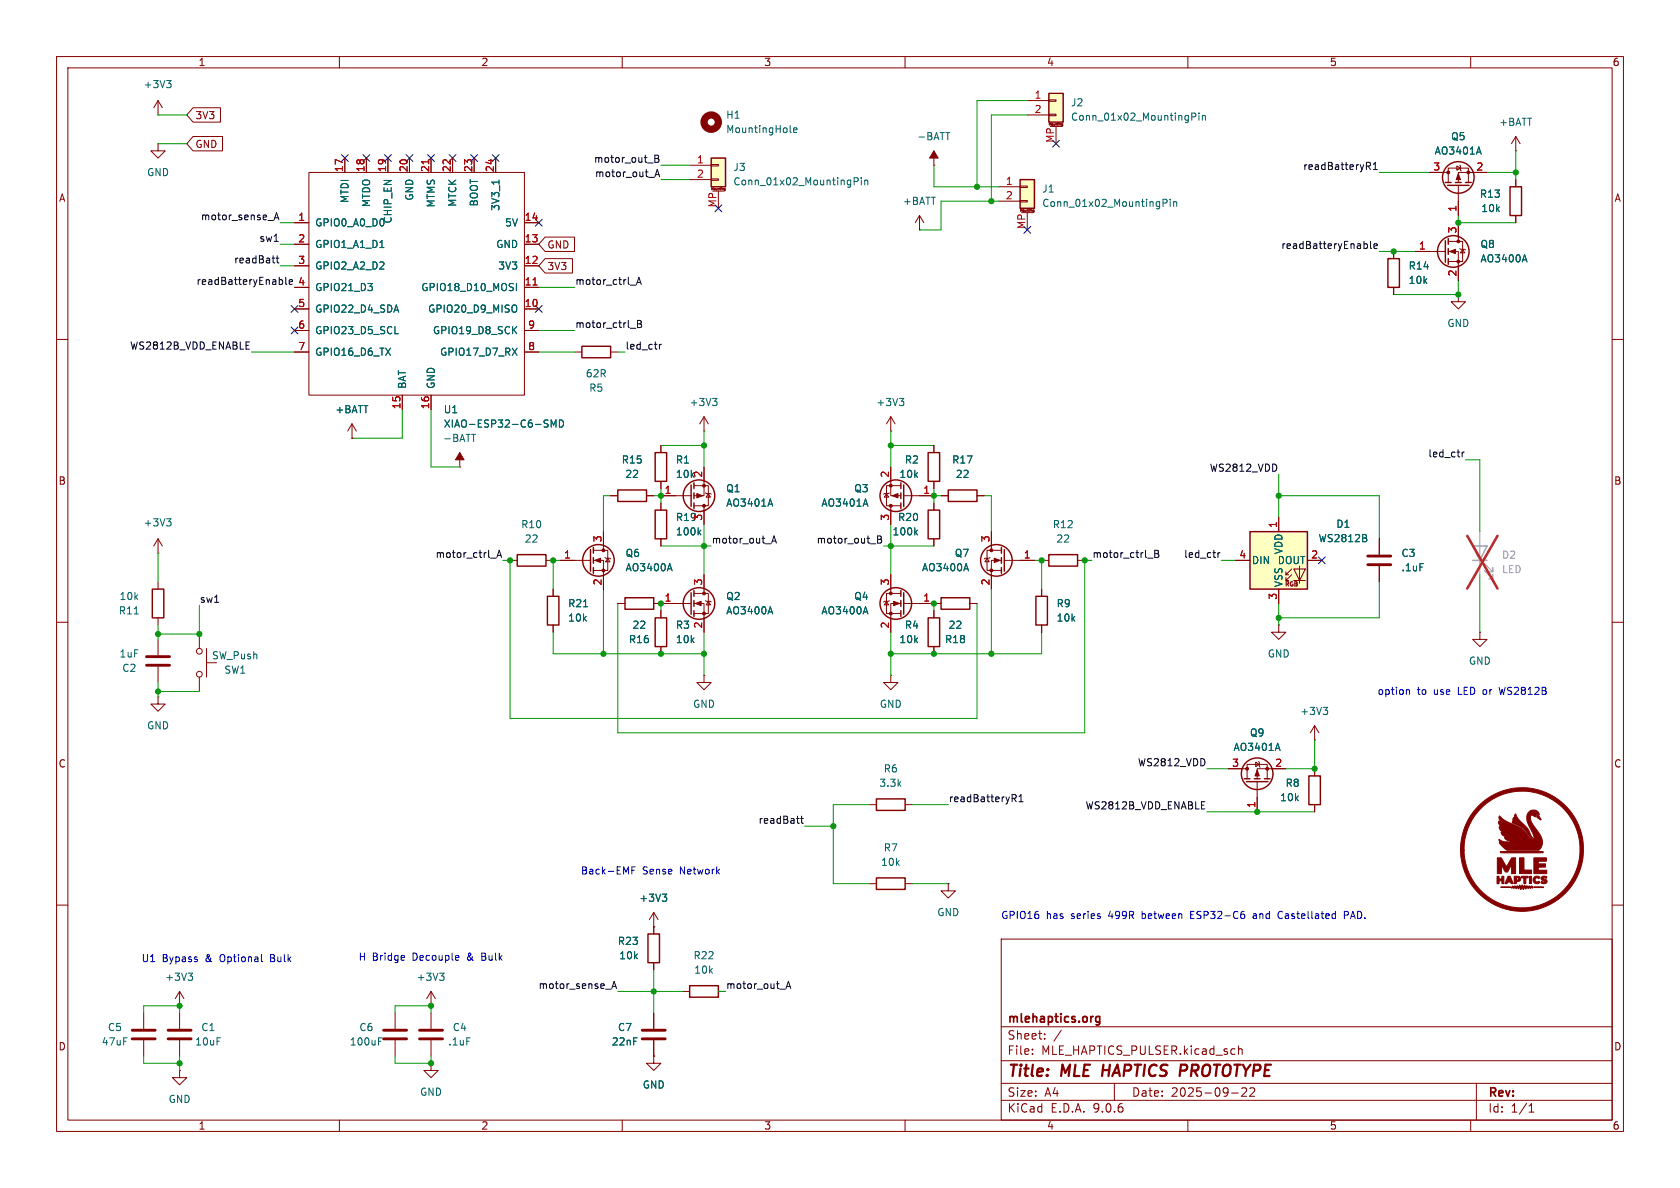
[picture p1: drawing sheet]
<svg xmlns="http://www.w3.org/2000/svg" width="297mm" height="210mm" viewBox="0 0 297 210" stroke-linecap="round" stroke-linejoin="round" font-family="sans-serif">
<defs><g id="words">
<g font-size="2.8" fill="#840000">
<text x="178" y="190.9">Title:</text>
<text x="187.7" y="190.9">MLE HAPTICS</text>
<text x="210.2" y="190.9">PROTOTYPE</text>
</g>
<g font-size="2.1" fill="#840000">
<text x="178" y="184">Sheet:</text>
<text x="178" y="181.2">mlehaptics.org</text>
<text x="178" y="186.7">File:</text>
<text x="184.1" y="186.7">MLE_HAPTICS_PULSER.kicad_sch</text>
<text x="178" y="196.9">KiCad</text>
<text x="178" y="194.1">Size:</text>
<text x="184.7" y="194.1">A4</text>
<text x="185.7" y="196.9">E.D.A.</text>
<text x="193.3" y="196.9">9.0.6</text>
<text x="200" y="194.1">Date:</text>
<text x="207" y="194.1">2025-09-22</text>
<text x="263" y="194.3">Rev:</text>
<text x="263" y="196.9">Id:</text>
<text x="267.1" y="196.9">1/1</text>
</g>
<g font-size="1.8" fill="#840000">
<text x="35" y="11.9">1</text>
<text x="85" y="11.9">2</text>
<text x="135" y="11.9">3</text>
<text x="185" y="11.9">4</text>
<text x="235" y="11.9">5</text>
<text x="285" y="11.9">6</text>
<text x="34.4" y="21.3">3V3</text>
<text x="34.4" y="26.4">GND</text>
<text x="10.3" y="35.9">A</text>
<text x="285.3" y="35.9">A</text>
<text x="96.7" y="47.9">3V3</text>
<text x="96.7" y="44.1">GND</text>
<text x="10.3" y="85.9">B</text>
<text x="285.3" y="85.9">B</text>
<text x="10.3" y="135.9">C</text>
<text x="285.3" y="135.9">C</text>
<text x="10.3" y="185.9">D</text>
<text x="285.3" y="185.9">D</text>
<text x="35" y="199.9">1</text>
<text x="85" y="199.9">2</text>
<text x="135" y="199.9">3</text>
<text x="185" y="199.9">4</text>
<text x="235" y="199.9">5</text>
<text x="285" y="199.9">6</text>
</g>
<g font-size="1.8" fill="#006464">
<text x="25.3" y="15.8">+3V3</text>
<text x="128.3" y="21.2">H1</text>
<text x="128.3" y="23.7">MountingHole</text>
<text x="189.2" y="19">J2</text>
<text x="189.2" y="21.5">Conn_01x02_MountingPin</text>
<text x="264.9" y="22.5">+BATT</text>
<text x="162.1" y="25">-BATT</text>
<text x="253.5" y="27.5">AO3401A</text>
<text x="256.4" y="25">Q5</text>
<text x="25.9" y="31.3">GND</text>
<text x="61.8" y="36" transform="rotate(-90 61.8 36)">MTDI</text>
<text x="73.3" y="35.6" transform="rotate(-90 73.3 35.6)">GND</text>
<text x="129.5" y="30.4">J3</text>
<text x="129.5" y="33">Conn_01x02_MountingPin</text>
<text x="184.2" y="34.2">J1</text>
<text x="261.5" y="35.2">R13</text>
<text x="55.6" y="40.2">GPIO0_A0_D0</text>
<text x="65.6" y="36.7" transform="rotate(-90 65.6 36.7)">MTDO</text>
<text x="69.4" y="39.6" transform="rotate(-90 69.4 39.6)">CHIP_EN</text>
<text x="77.1" y="36.8" transform="rotate(-90 77.1 36.8)">MTMS</text>
<text x="80.9" y="36.7" transform="rotate(-90 80.9 36.7)">MTCK</text>
<text x="84.7" y="36.6" transform="rotate(-90 84.7 36.6)">BOOT</text>
<text x="88.5" y="37.4" transform="rotate(-90 88.5 37.4)">3V3_1</text>
<text x="89.2" y="40.2">5V</text>
<text x="159.5" y="36.4">+BATT</text>
<text x="184.2" y="36.8">Conn_01x02_MountingPin</text>
<text x="261.8" y="37.7">10k</text>
<text x="55.6" y="44">GPIO1_A1_D1</text>
<text x="55.6" y="47.9">GPIO2_A2_D2</text>
<text x="87.6" y="44">GND</text>
<text x="88" y="47.9">3V3</text>
<text x="248.9" y="47.9">R14</text>
<text x="261.6" y="46.6">AO3400A</text>
<text x="261.6" y="44">Q8</text>
<text x="55.6" y="51.7">GPIO21_D3</text>
<text x="74.4" y="51.7">GPIO18_D10_MOSI</text>
<text x="248.9" y="50.4">10k</text>
<text x="55.6" y="55.5">GPIO22_D4_SDA</text>
<text x="55.6" y="59.3">GPIO23_D5_SCL</text>
<text x="75.6" y="55.5">GPIO20_D9_MISO</text>
<text x="76.4" y="59.3">GPIO19_D8_SCK</text>
<text x="255.8" y="58">GND</text>
<text x="55.6" y="63.1">GPIO16_D6_TX</text>
<text x="77.7" y="63.1">GPIO17_D7_RX</text>
<text x="72" y="68.8" transform="rotate(-90 72 68.8)">BAT</text>
<text x="77.1" y="68.8" transform="rotate(-90 77.1 68.8)">GND</text>
<text x="103.5" y="66.9">62R</text>
<text x="104.1" y="69.4">R5</text>
<text x="121.8" y="72">+3V3</text>
<text x="154.8" y="72">+3V3</text>
<text x="59.2" y="73.3">+BATT</text>
<text x="78.4" y="75.8">XIAO-ESP32-C6-SMD</text>
<text x="78.4" y="73.3">U1</text>
<text x="78.2" y="78.3">-BATT</text>
<text x="109.8" y="82.1">R15</text>
<text x="119.4" y="82.1">R1</text>
<text x="159.9" y="82.1">R2</text>
<text x="168.2" y="82.1">R17</text>
<text x="110.4" y="84.7">22</text>
<text x="119.4" y="84.7">10k</text>
<text x="128.3" y="89.8">AO3401A</text>
<text x="128.3" y="87.2">Q1</text>
<text x="145.1" y="89.8">AO3401A</text>
<text x="150.9" y="87.2">Q3</text>
<text x="158.9" y="84.7">10k</text>
<text x="168.9" y="84.7">22</text>
<text x="25.3" y="93.3">+3V3</text>
<text x="92" y="93.6">R10</text>
<text x="119.4" y="92.3">R19</text>
<text x="119.4" y="94.8">100k</text>
<text x="157.7" y="94.8">100k</text>
<text x="158.7" y="92.3">R20</text>
<text x="186" y="93.6">R12</text>
<text x="236.1" y="93.5">D1</text>
<text x="92.7" y="96.1">22</text>
<text x="110.5" y="101.2">AO3400A</text>
<text x="110.5" y="98.7">Q6</text>
<text x="162.9" y="101.2">AO3400A</text>
<text x="168.7" y="98.7">Q7</text>
<text x="186.6" y="96.1">22</text>
<text x="221.2" y="99.9">DIN</text>
<text x="225.8" y="99.9">DOUT</text>
<text x="226.9" y="98.1" transform="rotate(-90 226.9 98.1)">VDD</text>
<text x="233" y="96">WS2812B</text>
<text x="247.7" y="98.7">C3</text>
<text x="247.7" y="101.2">.1uF</text>
<text x="21" y="106.3">10k</text>
<text x="100.3" y="107.5">R21</text>
<text x="128.3" y="106.3">Q2</text>
<text x="150.9" y="106.3">Q4</text>
<text x="186.7" y="107.5">R9</text>
<text x="226.9" y="103.9" transform="rotate(-90 226.9 103.9)">VSS</text>
<text x="20.9" y="108.8">R11</text>
<text x="100.3" y="110.1">10k</text>
<text x="111.1" y="113.9">R16</text>
<text x="111.7" y="111.4">22</text>
<text x="119.4" y="111.4">R3</text>
<text x="119.4" y="113.9">10k</text>
<text x="128.3" y="108.8">AO3400A</text>
<text x="145.1" y="108.8">AO3400A</text>
<text x="158.9" y="113.9">10k</text>
<text x="159.9" y="111.4">R4</text>
<text x="167" y="113.9">R18</text>
<text x="167.6" y="111.4">22</text>
<text x="186.7" y="110.1">10k</text>
<text x="21" y="116.4">1uF</text>
<text x="21.5" y="119">C2</text>
<text x="37.4" y="116.8">SW_Push</text>
<text x="39.6" y="119.3">SW1</text>
<text x="224" y="116.4">GND</text>
<text x="259.6" y="117.7">GND</text>
<text x="122.4" y="125.3">GND</text>
<text x="155.4" y="125.3">GND</text>
<text x="25.9" y="129.1">GND</text>
<text x="220.9" y="130.4">Q9</text>
<text x="229.8" y="126.6">+3V3</text>
<text x="156.1" y="136.8">R6</text>
<text x="218" y="132.9">AO3401A</text>
<text x="155.4" y="139.3">3.3k</text>
<text x="226.2" y="141.8">10k</text>
<text x="227.2" y="139.3">R8</text>
<text x="155.7" y="153.3">10k</text>
<text x="156.1" y="150.7">R7</text>
<text x="112.9" y="159.6">+3V3</text>
<text x="109.1" y="167.2">R23</text>
<text x="165.6" y="162.2">GND</text>
<text x="29.1" y="173.6">+3V3</text>
<text x="73.6" y="173.6">+3V3</text>
<text x="109.4" y="169.8">10k</text>
<text x="122.5" y="169.8">R22</text>
<text x="122.6" y="172.3">10k</text>
<text x="17.9" y="185">47uF</text>
<text x="19" y="182.5">C5</text>
<text x="34.4" y="185">10uF</text>
<text x="35.5" y="182.5">C1</text>
<text x="61.7" y="185">100uF</text>
<text x="63.4" y="182.5">C6</text>
<text x="79.2" y="185">.1uF</text>
<text x="79.9" y="182.5">C4</text>
<text x="108.1" y="185">22nF</text>
<text x="109.1" y="182.5">C7</text>
<text x="29.7" y="195.2">GND</text>
<text x="74.2" y="193.9">GND</text>
<text x="113.5" y="192.6">GND</text>
</g>
<g font-size="1.8" fill="#a90000">
<text x="182.8" y="17.5">1</text>
<text x="182.8" y="20.1">2</text>
<text x="123.1" y="29">1</text>
<text x="186.4" y="25.3" transform="rotate(-90 186.4 25.3)">MP</text>
<text x="60.7" y="30.5" transform="rotate(-90 60.7 30.5)">17</text>
<text x="64.5" y="30.5" transform="rotate(-90 64.5 30.5)">18</text>
<text x="68.3" y="30.5" transform="rotate(-90 68.3 30.5)">19</text>
<text x="72.1" y="30.5" transform="rotate(-90 72.1 30.5)">20</text>
<text x="75.9" y="30.5" transform="rotate(-90 75.9 30.5)">21</text>
<text x="79.8" y="30.5" transform="rotate(-90 79.8 30.5)">22</text>
<text x="83.6" y="30.5" transform="rotate(-90 83.6 30.5)">23</text>
<text x="87.4" y="30.5" transform="rotate(-90 87.4 30.5)">24</text>
<text x="123.1" y="31.5">2</text>
<text x="177.7" y="32.8">1</text>
<text x="177.7" y="35.3">2</text>
<text x="253.3" y="30.2">3</text>
<text x="260.9" y="30.2">2</text>
<text x="52.6" y="39.1">1</text>
<text x="92.7" y="39.1">14</text>
<text x="126.7" y="36.8" transform="rotate(-90 126.7 36.8)">MP</text>
<text x="181.4" y="40.6" transform="rotate(-90 181.4 40.6)">MP</text>
<text x="257.6" y="41.3" transform="rotate(-90 257.6 41.3)">3</text>
<text x="257.6" y="37.5" transform="rotate(-90 257.6 37.5)">1</text>
<text x="52.6" y="42.9">2</text>
<text x="52.6" y="46.7">3</text>
<text x="92.7" y="42.9">13</text>
<text x="92.7" y="46.7">12</text>
<text x="250.8" y="44.2">1</text>
<text x="52.6" y="50.5">4</text>
<text x="92.7" y="50.5">11</text>
<text x="257.6" y="49" transform="rotate(-90 257.6 49)">2</text>
<text x="52.6" y="54.4">5</text>
<text x="52.6" y="58.2">6</text>
<text x="92.7" y="54.4">10</text>
<text x="93.3" y="58.2">9</text>
<text x="52.6" y="62">7</text>
<text x="93.3" y="62">8</text>
<text x="70.9" y="72.4" transform="rotate(-90 70.9 72.4)">15</text>
<text x="75.9" y="72.4" transform="rotate(-90 75.9 72.4)">16</text>
<text x="117.4" y="87.4">1</text>
<text x="124.2" y="84.5" transform="rotate(-90 124.2 84.5)">2</text>
<text x="157.2" y="84.5" transform="rotate(-90 157.2 84.5)">2</text>
<text x="163.1" y="87.4">1</text>
<text x="106.4" y="96" transform="rotate(-90 106.4 96)">3</text>
<text x="124.2" y="92.1" transform="rotate(-90 124.2 92.1)">3</text>
<text x="157.2" y="92.1" transform="rotate(-90 157.2 92.1)">3</text>
<text x="175" y="96" transform="rotate(-90 175 96)">3</text>
<text x="225.8" y="93.4" transform="rotate(-90 225.8 93.4)">1</text>
<text x="99.6" y="98.8">1</text>
<text x="180.9" y="98.8">1</text>
<text x="219" y="98.8">4</text>
<text x="231.7" y="98.8">2</text>
<text x="106.4" y="103.6" transform="rotate(-90 106.4 103.6)">2</text>
<text x="117.4" y="106.4">1</text>
<text x="124.2" y="103.6" transform="rotate(-90 124.2 103.6)">3</text>
<text x="157.2" y="103.6" transform="rotate(-90 157.2 103.6)">3</text>
<text x="163.1" y="106.4">1</text>
<text x="175" y="103.6" transform="rotate(-90 175 103.6)">2</text>
<text x="225.8" y="106.1" transform="rotate(-90 225.8 106.1)">3</text>
<text x="124.2" y="111.2" transform="rotate(-90 124.2 111.2)">2</text>
<text x="157.2" y="111.2" transform="rotate(-90 157.2 111.2)">2</text>
<text x="217.7" y="135.6">3</text>
<text x="225.4" y="135.6">2</text>
<text x="222" y="142.9" transform="rotate(-90 222 142.9)">1</text>
</g>
<g font-size="1.8" fill="#0f0f0f">
<text x="104.9" y="28.9">motor_out_B</text>
<text x="105.1" y="31.4">motor_out_A</text>
<text x="230.3" y="30.1">readBatteryR1</text>
<text x="35.4" y="39">motor_sense_A</text>
<text x="41.3" y="46.6">readBatt</text>
<text x="45.8" y="42.8">sw1</text>
<text x="226.4" y="44.1">readBatteryEnable</text>
<text x="34.6" y="50.5">readBatteryEnable</text>
<text x="101.6" y="50.5">motor_ctrl_A</text>
<text x="101.6" y="58.1">motor_ctrl_B</text>
<text x="22.9" y="61.9">WS2812B_VDD_ENABLE</text>
<text x="110.5" y="61.9">led_ctr</text>
<text x="213.8" y="83.5">WS2812_VDD</text>
<text x="252.4" y="80.9">led_ctr</text>
<text x="76.9" y="98.7">motor_ctrl_A</text>
<text x="125.7" y="96.2">motor_out_A</text>
<text x="144.3" y="96.2">motor_out_B</text>
<text x="193" y="98.7">motor_ctrl_B</text>
<text x="209.2" y="98.7">led_ctr</text>
<text x="35.2" y="106.6">sw1</text>
<text x="201.1" y="135.5">WS2812_VDD</text>
<text x="167.6" y="141.9">readBatteryR1</text>
<text x="191.8" y="143.2">WS2812B_VDD_ENABLE</text>
<text x="134" y="145.7">readBatt</text>
<text x="95.1" y="174.9">motor_sense_A</text>
<text x="128.3" y="174.9">motor_out_A</text>
</g>
<g font-size="1.8" fill="#989898">
<text x="265.4" y="99">D2</text>
<text x="265.4" y="101.5">LED</text>
</g>
<g font-size="1.8" fill="#0000c2">
<text x="243.4" y="123">option</text>
<text x="250.5" y="123">to</text>
<text x="253.6" y="123">use</text>
<text x="258" y="123">LED or</text>
<text x="265.7" y="123">WS2812B</text>
<text x="102.6" y="154.8">Back-EMF</text>
<text x="113.6" y="154.8">Sense</text>
<text x="120.3" y="154.8">Network</text>
<text x="176.9" y="162.7">GPIO16</text>
<text x="185" y="162.7">has</text>
<text x="189.5" y="162.7">series</text>
<text x="196.3" y="162.7">499R</text>
<text x="202.3" y="162.7">between</text>
<text x="211.1" y="162.7">ESP32-C6</text>
<text x="222.4" y="162.7">and</text>
<text x="227" y="162.7">Castellated</text>
<text x="238.9" y="162.7">PAD.</text>
<text x="24.9" y="170.3">U1</text>
<text x="28.7" y="170.3">Bypass</text>
<text x="36.4" y="170.3">&amp;</text>
<text x="39.2" y="170.3">Optional</text>
<text x="48.3" y="170.3">Bulk</text>
<text x="63.3" y="170">H Bridge</text>
<text x="73" y="170">Decouple</text>
<text x="82.8" y="170">&amp;</text>
<text x="85.6" y="170">Bulk</text>
</g>
<text font-size="1.1" fill="#840000" x="227.1" y="103.9">RGB</text>
<g font-size=".5" fill="#840000">
<text x="185.2" y="22.4">Mounting</text>
<text x="125.5" y="33.8">Mounting</text>
<text x="180.1" y="37.6">Mounting</text>
</g>
</g></defs>
<g fill="none" stroke="#840000" stroke-width=".18">
<path d="M10 10h277v190h-277zM12 12h273v186h-273zM60 10v2M110 10v2M160 10v2M210 10v2M260 10v2M10 60h2M285 60h2M10 110h2M285 110h2M10 160h2"/>
<path d="M177 166h108v32h-108zM285 160h2M60 198v2M110 198v2M160 198v2M177 194.5h108M177 191.5h108M177 187.5h108M177 181.5h108M182.5 186.3v.1M182.5 185.5v.1M184.7 183.6v.1"/>
<path d="M184.7 182.8v.1M187.6 182.1l-1.3 2M197 191.5v3M210 198v2M217.7 193.2h1.2M219 184.9v1.5M219 185.5l.2-.1 .3 .1 .1 .9M219.5 192.4l.6-.1 .2 .1 .1 .3-.9 1.1h.9M221 192.4l.5-.1 .2 .1 .1 .3-.9 1.1h.9M260 198v2M261 191.5v6.5M270.3 196.6h.9"/>
<path d="M270.3 195.5l.4-.4v1.5"/>
</g>
<path d="M208.8 188.2h.8M209.6 189.2l-.9 .1" fill="none" stroke="#840000" stroke-width=".4"/>
<path d="M194.4 179.7v1.2l-.3 .3-.3-.1M194.4 179.8l-.4-.1-.3 .3v.4l.1 .2h.6" fill="none" stroke="#840000" stroke-width=".3"/>
<path d="M185.4 16.5h2.6v5.1h-2.6z" fill="#ffffc2"/>
<g fill="none" stroke="#840000" stroke-width=".25">
<path d="M185.4 16.5h2.6v5.1h-2.6zM104.4 97.2v3.8M104.9 96.8v1M104.9 98.6v1M115.8 90.2h2.1v5.1h-2.1zM122.2 85.7v3.8M122.7 85.3v1.1M122.7 87.1v1M122.7 88.9v1M159.3 85.3v1.1M159.3 87.1v1M159.3 88.9v1"/>
<path d="M159.8 85.7v3.8M177 96.8v1M177 98.6v1M177.5 97.2v3.8M96.8 105.4h2v5.1h-2zM104.9 100.3v1M110.5 105.7h5.1v2h-5.1zM115.8 109.2h2.1v5.1h-2.1zM122.2 104.8v3.8M122.7 104.4v1M122.7 106.2v1M122.7 108v1"/>
<path d="M159.3 104.4v1M159.3 106.2v1M159.3 108v1M159.8 104.8v3.8M164.1 109.2h2v5.1h-2zM166.4 105.7h5v2h-5zM177 100.3v1M183.1 105.4h2.1v5.1h-2.1zM154.9 141.2h5.1v2.1h-5.1zM154.9 155.2h5.1v2h-5.1zM114.6 165.1h2v5.1h-2zM121.9 174.2h5.1v2.1h-5.1z"/>
<circle cx="105.8" cy="99.1" r="2.79"/>
<circle cx="123.6" cy="87.6" r="2.79"/>
<circle cx="158.4" cy="87.6" r="2.79"/>
<circle cx="176.1" cy="99.1" r="2.79"/>
<circle cx="123.6" cy="106.7" r="2.79"/>
<circle cx="158.4" cy="106.7" r="2.79"/>
</g>
<g fill="none" stroke="#840000" stroke-width=".18">
<path d="M181.6 17.8h3.8M185.4 17.7h1.3v.2h-1.3zM52.1 39.4h2.5M54.6 30.5h38.1v39.4h-38.1zM61 27.9v2.6M64.8 27.9v2.6M68.6 27.9v2.6M72.4 27.9v2.6M76.2 27.9v2.6M80 27.9v2.6M83.8 27.9v2.6M87.6 27.9v2.6"/>
<path d="M92.7 39.4h2.5M181.6 20.3h3.8M185.4 20.2h1.3v.2h-1.3zM185.5 22.1v-.3l.1 .2 .2-.2v.3M185.7 22.4h2M186.7 22.4v3M187 21.8v.3M187.2 21.8h.1M187.7 22.1h.1M187.9 21.9v.3h-.2M187.9 22.1h-.1M187.9 21.9h-.2v.2"/>
<path d="M52.1 43.2h2.5M52.1 47h2.5M52.1 50.8h2.5M52.1 54.6h2.5M52.1 58.4h2.5M92.7 43.2h2.5M92.7 47h2.5M92.7 50.8h2.5M92.7 54.6h2.5M92.7 58.4h2.5M52.1 62.2h2.5M62.2 77.5h.1"/>
<path d="M62.2 74.9l-.7 1.3M62.2 74.9l.8 1.3M62.2 74.9v2.6M71.1 69.9v2.5M76.2 69.9v2.5M92.7 62.2h2.5M27.9 97.8h.1M27.9 95.3l-.7 1.2M27.9 95.3l.8 1.2M27.9 95.3v2.5M81.3 82.6h.1M81.3 80v2.6"/>
<path d="M99.1 99.1h5.3M104.9 97.3h2.5v3.5h-2.5M104.9 99.1h1.8v5M106.7 94v3.3M106.9 98.6l.2 .1h.7l.1 .1M107.4 98.7l.4 .6h-.7zM116.8 88.9v1.3M116.8 95.3v1.2M116.8 87.6h5.4M122.7 85.9h2.5v3.5h-2.5M124.5 82.6v5h-1.8M124.5 89.4v3.3"/>
<path d="M124.7 87.1l.1 .1h.8l.1 .2M125.2 87.2l.4 .7h-.8zM156.7 87.2l.4 .7h-.8zM157.2 87.1l-.1 .1h-.8l-.1 .2M157.5 82.6v5h1.8M157.5 89.4v3.3M159.3 85.9h-2.6v3.5h2.6M159.8 87.6h5.3M174.5 98.7l.4 .6h-.8zM175 98.6l-.1 .1h-.8l-.1 .1M175.3 94v3.3M177 97.3h-2.5v3.5h2.5"/>
<path d="M177 99.1h-1.7v5M177.5 99.1h5.4M27.9 113v2.8M27.9 117.9v2.8M97.8 104.1v1.3M97.8 110.5v1.3M109.2 106.7h1.3M115.6 106.7h6.6M116.8 108v1.2M116.8 114.3v1.3M122.7 104.9h2.5v3.6h-2.5M122.7 106.7h1.8v5.1"/>
<path d="M124.5 119.4v1.3h1.2l-1.2 1.2-1.3-1.2h1.3M124.5 119.4h.1M124.5 101.6v3.3M124.7 106.2l.1 .1h.8l.1 .1M125.2 106.3l.4 .6h-.8zM156.7 106.3l.4 .6h-.8zM157.2 106.2l-.1 .1h-.8l-.1 .1M157.5 119.4v1.3h-1.3l1.3 1.2 1.2-1.2h-1.2M157.5 119.4h.1M157.5 101.6v3.3M159.3 104.9h-2.6v3.6h2.6M159.3 106.7h-1.8v5.1"/>
<path d="M159.8 106.7h6.6M165.1 108v1.2M165.1 114.3v1.3M171.4 106.7h1.3M184.1 104.1v1.3M184.1 110.5v1.3M153.7 142.2h1.2M153.7 156.2h1.2M160 142.2h1.3M160 156.2h1.3M115.6 163.8h.1M115.6 161.3v3.8"/>
<path d="M115.6 170.2v1.3M115.6 179.1v2.8M115.6 161.3l.7 1.3M115.6 161.3l-.8 1.3M120.6 175.3h1.3M127 175.3h1.3M115.6 186.7v1.3h1.2l-1.2 1.2-1.3-1.2h1.3M115.6 186.7h.1M115.6 183.9v2.8"/>
</g>
<g fill="none" stroke="#006464" stroke-width=".18">
<path d="M212 20v.1M88.2 31.8v.8M210.7 20.7l.6-.1 .1-.2v-.3l-.7-.1v1.3M212 20.4v.9M212.6 20.4v.9M212.6 20.5l.1-.1 .3 .1 .1 .8M65 50.1h.8l-.4 .5M65.8 50.7v.6M67.2 43.8h.7M69.8 59h.6M70.1 53.9l.4 1.3M90.8 58.3l.6 .7"/>
<path d="M91.2 54a.9 .9 0 0 1 0 1.1M91.3 50.1v1.3M91.4 57.7l-.8 .8M83.4 76.8h.7M90.6 61.5l.8 1.3M91.4 61.5l-.8 1.3M96.4 74.8l.4 .2 .1 .3-.2 .2h-.3M96.4 74.2l.5 .1M97.4 75.5v-1.3l.5 .9 .4-.9v1.3M98.9 74.2a.64 .64 0 0 1 .7 .7 .64 .64 0 0 1-.7 .6zM29.5 91.7h.7l-.4 .5M30 92.2l.2 .2v.3l-.2 .3"/>
<path d="M118.4 99.6l.4 1.3M123.5 94.1l.4 .5M123.9 93.7l-.5 .5M136.2 88.2l.4 1.3M153 88.2l.4 1.3M170.8 99.6l.4 1.3M103.2 107.3h.7M136.2 107.3l.4 1.2M153 107.3l.4 1.2M117.1 158.1h.8l-.5 .4M117.6 158.5l.3 .3v.3l-.3 .2"/>
</g>
<g fill="#840000" stroke="#840000" stroke-width=".18">
<path d="M264.7 151.6h.7l.9 1.6 .9-1.6h.7v2.8h-.7v-1.5l-.7 1.3-.4-.1-.7-1.2v1.5h-.7z"/>
<path d="M264.7 154.9h.3v.5h.5v-.5h.4v1.3h-.4v-.5h-.5v.5h-.3z"/>
<path d="M265.3 156.8h1.8l-1.6 .1z"/>
<path d="M266.6 154.9h.4l.5 1.3h-.3l-.1-.3h-.6l-.1 .3-.3-.1a.58 .58 0 0 1 .9-.4l-.2-.4-.2 .4h-.3z"/>
<path d="M267.7 154.9h.4a.52 .52 0 0 1 .8 .5 .52 .52 0 0 1-.8 .4v.4h-.4v-.8h.4v.2h.1a.19 .19 0 0 0 .3-.2 .19 .19 0 0 0-.2-.2h-.2v.2h-.4z"/>
<path d="M261.3 142.6a10.9 10.9 0 0 1 17 1.8 10.9 10.9 0 0 1-6 16.1 10.9 10.9 0 0 1-14.1-9.8v-.4h.6a10.3 10.3 0 0 0 14.4 9.4 10.3 10.3 0 0 0 3.1-16.9 10.2 10.2 0 0 0-11.2-2.1 10.2 10.2 0 0 0-6.3 9.6h-.6a10.9 10.9 0 0 1 3.1-7.7z"/>
<path d="M267.4 156.7l.2 .2 .3-.3 .1 .3 .3-.3 .1 .3 .3-.4 .2 .4 .2-.5 .2 .5 .2-.4 .2 .4 .2-.3 .3 .3 .1-.2a.18 .18 0 0 1 .2 0 .18 .18 0 0 1 .1 .2l.2-.3 .2 .4-.2-.2-.2 .3-.2-.3-.2 .3-.2-.3-.3 .3-.2-.3-.2 .5-.2-.6-.2 .5-.2-.5-.3 .4-.2-.3-.2 .3-.2-.3-.2 .2-.2-.2-.2 .2z"/>
<path d="M269 154.9h1.2v.3h-.4l-.1 1h-.3v-1h-.4z"/>
<path d="M265.3 150.5l7.5 .1-.4 .2h-6.5l-.6-.1z"/>
<path d="M270.4 154.9h.3v1.3h-.3z"/>
<path d="M268.6 151.6h.8v2.2h1.4v.6h-2.2z"/>
<path d="M267.9 143.9a5.7 5.7 0 0 0 2 2.4l1 1.8-.2-.1a6.2 6.2 0 0 0-3.3-2.5v-.2v-.1l.2 .2-.1-.2a.46 .46 0 0 1 .1-.7l.3 .5v-.1a.86 .86 0 0 1 0-1z"/>
<path d="M271.2 155.1l.4-.2 .6 .2a.26 .26 0 0 1-.2 .2 .26 .26 0 0 1-.3-.1 .37 .37 0 0 0-.3 .5 .37 .37 0 0 0 .7 .1l.1 .1a.29 .29 0 0 1-.1 .3 .29 .29 0 0 1-.4 0 .67 .67 0 0 1-.6-.4 .67 .67 0 0 1 .1-.7z"/>
<path d="M265.1 144.2a6.6 6.6 0 0 0 3.1 1.8l1 .6 .7 .7a1.37 1.37 0 0 0 1.2 1v-.6l-.7-1.5a2.04 2.04 0 0 1 .2-2.9 1 1 0 0 1 1.5 .7l-.6-.3v.2a.27 .27 0 0 1 .1 .3 .27 .27 0 0 1-.3 .1 .41 .41 0 0 0-.4-.2 .41 .41 0 0 0-.3 .3l.2 1 1.3 1.9a2.2 2.2 0 0 1 0 3h-5.7l-1.3-1.2v-.1h.2l-.3-.4v-.2h.1a2.09 2.09 0 0 0 1.5 .4 2.36 2.36 0 0 0 2.4 .6h-.1a2.23 2.23 0 0 1-2-.6l.7-.1a1.44 1.44 0 0 1-1.6-.6h.8a1.25 1.25 0 0 1-1.4-1l.8 .2a1.26 1.26 0 0 1-1.1-1.2l.9 .4-.2-.1a1.08 1.08 0 0 1-.8-1.3l1 .7a1.37 1.37 0 0 1-.9-1.6z"/>
<path d="M271.7 144.1l.4 .1 .3 .7h-.2a.68 .68 0 0 1-.5-.8z"/>
<path d="M271.1 156.8h1.8v.1h-1.7z"/>
<path d="M272.6 155l.4-.1a.28 .28 0 0 1 .3-.1 .28 .28 0 0 1 .1 .3v.2l-.5-.1-.1 .1 .1 .1a.46 .46 0 0 1 .6 .5 .46 .46 0 0 1-.7 .3h-.1a.21 .21 0 0 1-.2-.1 .21 .21 0 0 1 0-.3 .33 .33 0 0 0 .3 .2 .33 .33 0 0 0 .3-.2 .47 .47 0 0 1-.5-.2 .47 .47 0 0 1 0-.6z"/>
<path d="M271.2 151.6h2.2v.6h-1.5v.5h1.3v.6h-1.2l-.1 .5h1.5v.6h-2.2z"/>
<path d="M157.7 87.6l1-.4v.8z"/>
<path d="M175.8 98.7l1 .4-1 .3z"/>
<path d="M158 106.3l1 .4-1 .4z"/>
<path d="M105.2 99.1l1-.4v.7z"/>
<path d="M122.9 106.7l1.1-.4v.8z"/>
<path d="M81.3 80l.7 1.3h-1.5z"/>
<path d="M123.2 87.2l1 .4-1 .4z"/>
<circle cx="157.5" cy="89.4" r=".25"/>
<circle cx="157.5" cy="85.9" r=".25"/>
<circle cx="175.3" cy="97.3" r=".25"/>
<circle cx="175.3" cy="100.8" r=".25"/>
<circle cx="157.5" cy="104.9" r=".25"/>
<circle cx="157.5" cy="108.5" r=".25"/>
<circle cx="106.7" cy="97.3" r=".25"/>
<circle cx="106.7" cy="100.8" r=".25"/>
<circle cx="124.5" cy="104.9" r=".25"/>
<circle cx="124.5" cy="108.5" r=".25"/>
<circle cx="124.5" cy="89.4" r=".25"/>
<circle cx="124.5" cy="85.9" r=".25"/>
</g>
<path d="M75.8 28.2v.8M94.2 50.4h.7" fill="none" stroke="#a90000" stroke-width=".18"/>
<path d="M25.9 116.1h4.1M25.9 117.6h4.1M113.5 183.6h4.1M113.5 182.1h4.1" fill="none" stroke="#840000" stroke-width=".51"/>
<path d="M125.7 27.9h2.6v5.1h-2.6z" fill="#ffffc2"/>
<g fill="none" stroke="#840000" stroke-width=".25">
<path d="M125.7 27.9h2.6v5.1h-2.6zM255.5 32.3h1M255.9 32.8h3.8M257.3 32.3h1M259.1 32.3h1M267 33h2v5.1h-2zM245.4 45.7h2v5.1h-2zM255.5 42.5v3.9M256 42.2v1M256 43.9v1.1M256 45.7v1M102.9 61.2h5v2h-5z"/>
<path d="M91.4 98h5.1v2.1h-5.1zM109.2 86.6h5.1v2h-5.1zM115.8 80h2.1v5.1h-2.1zM164.1 80h2v5.1h-2zM167.6 86.6h5.1v2h-5.1zM26.9 104.1h2.1v5.1h-2.1zM220 137.7h1M220.3 138.2h3.9M221.7 137.7h1.1M223.5 137.7h1M231.4 137.2h2v5h-2z"/>
<circle cx="257.8" cy="31.4" r="2.79"/>
<circle cx="256.9" cy="44.4" r="2.79"/>
<circle cx="222.2" cy="136.8" r="2.79"/>
</g>
<g fill="none" stroke="#840000" stroke-width=".18">
<path d="M27.9 17.8l-.7 1.3M27.9 17.8l.8 1.3M27.9 17.8v2.5M27.9 20.3h.1M27.9 25.4v1.3h1.3l-1.3 1.2-1.2-1.2h1.2M27.9 25.4h.1M121.9 29.2h3.8M121.9 31.8h3.8M125.7 29.1h1.3v.2h-1.3zM125.7 31.6h1.3v.3h-1.3zM125.8 33.6v-.4l.1 .3 .2-.3v.4M126 33.8h2"/>
<path d="M127 33.8v3M127.3 33.2v.3M127.5 33.2h.1M128 33.7h.2M128 33.5v.1M128 33.6h.2M128.2 33.3l-.2 .1v.1M128.2 33.3h.1M128.2 33.7h.1M128.2 33.3v.4M162.6 38.1l-.8 1.3M162.6 38.1l.7 1.3"/>
<path d="M162.6 38.1v2.5M165.1 29.2h.1M165.1 26.7v2.5M252.7 30.5h3.3M256 32.3v-2.6h3.6v2.6M257.6 29.3l.6 .4-.6 .4zM257.8 32.8v5.3M257.8 39.4v3.3M258.1 29.2l.1 .1v.8l.1 .1M262.9 30.5h-5.1v1.8M268 26.7h.1M268 24.1l-.8 1.3"/>
<path d="M268 24.1l.7 1.3M268 24.1v2.6M268 31.8v1.2M268 38.1v1.3M162.6 40.6h.1M246.4 44.5v1.2M246.4 50.8v1.3M250.2 44.5h5.3M256 42.7h2.6v3.5h-2.6M256 44.5h1.8v5M257.8 52.1v1.2h1.3l-1.3 1.3-1.3-1.3h1.3M257.8 52.1h.1"/>
<path d="M258.1 43.9l.1 .2h.8l.1 .1M258.6 44.1l.4 .6h-.8zM101.6 62.2h1.3M107.9 62.2h1.3M116.8 78.7v1.3M124.5 76.2h.1M124.5 73.7l-.8 1.2M124.5 73.7l.7 1.2M124.5 73.7v2.5M157.5 76.2h.1M157.5 73.7l.7 1.2M157.5 73.7l-.8 1.2"/>
<path d="M157.5 73.7v2.5M165.1 78.7v1.3M90.2 99.1h1.2M96.5 99.1h1.3M107.9 87.6h1.3M114.3 87.6h1.3M116.8 85.1v1.3M165.1 85.1v1.3M166.4 87.6h1.2M172.7 87.6h1.3M243.8 95.3v2.7M27.9 102.9v1.2"/>
<path d="M27.9 109.2v1.3M35.2 112.1v2.5M35.2 119.7v2.5M36.5 117.2h1.8M36.5 114.6v5.1M243.8 100.1v2.8M261.6 111.8v1.2h1.3l-1.3 1.3-1.3-1.3h1.3M261.6 111.8h.1M27.9 123.2v1.3h1.3l-1.3 1.2-1.2-1.2h1.2M27.9 123.2h.1M217.2 135.9h3.3M220.5 137.7v-2.6h3.5v2.6"/>
<path d="M222 134.7l.6 .4-.6 .4zM222.2 138.2v5.3M222.5 134.6l.1 .1v.8l.2 .1M227.3 135.9h-5.1v1.8M232.4 130.8h.1M232.4 128.3l.8 1.2M232.4 128.3l-.8 1.2M232.4 128.3v2.5M232.4 135.9v1.3M232.4 142.2v1.3M25.4 179.1v2.8M31.7 177.8h.1"/>
<path d="M31.7 175.3v2.5M31.7 179.1v2.8M31.7 175.3l-.7 1.2M31.7 175.3l.8 1.2M25.4 183.9v2.8M31.7 189.2v1.3h1.3l-1.3 1.3-1.2-1.3h1.2M31.7 189.2h.1M31.7 183.9v2.8M76.2 188v1.2h1.3l-1.3 1.3-1.3-1.3h1.3M76.2 188h.1"/>
<circle cx="35.2" cy="119.2" r=".51"/>
<circle cx="35.2" cy="115.1" r=".51"/>
</g>
<g fill="none" stroke="#006464" stroke-width=".18">
<path d="M29.5 14.2h.7l-.4 .5M30 14.7l.2 .3v.3l-.2 .2M139.7 23.3l.2 .1M140.3 23l.6-.1-.1-.2-.3-.1-.2 .2 .1 .6h.4M151 32.1l.6-.1 .1-.2v-.3l-.7-.1v1.3M152.3 31.4v.1M152.3 31.8v.9M152.9 31.8v.9M152.9 32l.2-.2 .3 .1v.8M167.2 23.4h.7M261.4 26l.5 1.2M269.5 45l.5 1.3"/>
<path d="M126 70.4h.8l-.5 .5M126.5 70.9l.3 .3v.3l-.3 .2M159 70.4h.8l-.4 .5M159.5 70.9l.3 .3v.3l-.3 .2M23.7 108.5h.8M225.9 131.4l.4 1.3M233.9 125h.8l-.4 .5M234.5 125.5l.2 .3v.3l-.2 .2M33.3 172h.7l-.4 .5M33.8 172.5l.2 .3v.3l-.2 .2"/>
</g>
<g fill="#840000" stroke="#840000" stroke-width=".18">
<path d="M256.3 44.5l1-.4v.7z"/>
<path d="M165.1 26.7l.8 1.2h-1.6z"/>
<path d="M222.2 136.1l.4 1.1h-.7z"/>
<path d="M257.8 30.7l.4 1.1h-.8z"/>
<circle cx="257.8" cy="42.7" r=".25"/>
<circle cx="257.8" cy="46.2" r=".25"/>
<circle cx="220.5" cy="135.9" r=".25"/>
<circle cx="224" cy="135.9" r=".25"/>
<circle cx="256" cy="30.5" r=".25"/>
<circle cx="259.6" cy="30.5" r=".25"/>
</g>
<circle cx="125.7" cy="21.6" r="1.27" fill="none" stroke="#840000" stroke-width="1.3"/>
<path d="M241.8 99.8h4.1M241.8 98.3h4.1M23.4 183.6h4M23.4 182.1h4M29.7 183.6h4.1M29.7 182.1h4.1" fill="none" stroke="#840000" stroke-width=".51"/>
<path d="M261.6 94v7.6M262.4 99.6l1.5 1.5v-.8v.8h-.8M262.4 100.8l1.5 1.6v-.8v.8h-.8" fill="none" stroke="#a1a1a1" stroke-width=".18"/>
<path d="M260.3 96.5h2.6l-1.3 2.6zM260.3 99.1h2.6" fill="none" stroke="#a1a1a1" stroke-width=".25"/>
<path d="M259.4 94.7l5.3 9.3M264.7 94.7l-5.3 9.3" fill="none" stroke="#e12e31" stroke-width=".46"/>
<path d="M180.3 31.8h2.6v5h-2.6z" fill="#ffffc2"/>
<path d="M180.3 31.8h2.6v5h-2.6zM164.1 90.2h2v5.1h-2zM185.4 98h5.1v2.1h-5.1z" fill="none" stroke="#840000" stroke-width=".25"/>
<g fill="none" stroke="#840000" stroke-width=".18">
<path d="M176.5 33h3.8M176.5 35.6h3.8M180.3 32.9h1.3v.2h-1.3zM180.3 35.4h1.3v.3h-1.3zM180.4 37.4v-.4l.1 .3 .2-.3v.4M180.6 37.6h2M181.6 37.6v3M181.9 37v.3M182.1 37h.1M182.8 37.4l-.2-.1 .1-.2h.1v.3l-.2 .1M165.1 88.9v1.3M165.1 95.3v1.2"/>
<path d="M184.1 99.1h1.3M190.5 99.1h1.3M226.1 110.5v1.3h1.2l-1.2 1.2-1.3-1.2h1.3M226.1 110.5h.1M167.6 156.2v1.3h1.3l-1.3 1.3-1.2-1.3h1.2M167.6 156.2h.1M76.2 179.1v2.8M76.2 183.9v2.8"/>
</g>
<path d="M205.6 35.9l.6-.1 .1-.2v-.3l-.7-.1v1.3M206.9 35.2v.1M206.9 35.6v.9M207.5 35.6v.9M207.5 35.8l.2-.2 .3 .1v.8M161.8 94.1l.4 .5M162.2 93.7l-.5 .5" fill="none" stroke="#006464" stroke-width=".18"/>
<path d="M74.2 183.6h4M74.2 182.1h4" fill="none" stroke="#840000" stroke-width=".51"/>
<path d="M221 94h10.1v10.1h-10.1z" fill="#ffffc2"/>
<g fill="none" stroke="#840000" stroke-width=".18">
<path d="M34.1 19h4.9v2.6h-4.9l-1.1-1.3zM34.1 24.1h5.2v2.6h-5.2l-1.1-1.3zM52.1 39.4h2.5M61 27.9v2.6M64.8 27.9v2.6M68.6 27.9v2.6M72.4 27.9v2.6M76.2 27.9v2.6M80 27.9v2.6M83.8 27.9v2.6M87.6 27.9v2.6M92.7 39.4h2.5"/>
<path d="M252.7 30.5h2.6M257.8 35.6v2.5M257.8 39.4v2.5M260.3 30.5h2.6M268 31.8v1.2M268 38.1v1.3M52.1 43.2h2.5M52.1 47h2.5M52.1 50.8h2.5M52.1 54.6h2.5M52.1 58.4h2.5M92.7 43.2h2.5"/>
<path d="M92.7 47h2.5M92.7 50.8h2.5M92.7 54.6h2.5M92.7 58.4h2.5M96.4 45.7h4.8v2.6h-4.8l-1.2-1.3zM96.4 41.9h5.2v2.6h-5.2l-1.2-1.3zM246.4 44.5v1.2M246.4 50.8v1.3M250.2 44.5h2.5M257.8 47v2.5M52.1 62.2h2.5M62.2 77.5h.1"/>
<path d="M71.1 69.9v2.5M76.2 69.9v2.5M92.7 62.2h2.5M116.8 78.7v1.3M165.1 78.7v1.3M99.1 99.1h2.5M106.7 94v2.5M107.9 87.6h1.3M114.3 87.6h1.3M116.8 87.6h2.6M116.8 85.1v1.3M116.8 88.9v1.3"/>
<path d="M116.8 95.3v1.2M124.5 82.6v2.5M124.5 90.2v2.5M157.5 82.6v2.5M157.5 90.2v2.5M162.6 87.6h2.5M165.1 85.1v1.3M165.1 88.9v1.3M165.1 95.3v1.2M166.4 87.6h1.2M172.7 87.6h1.3M175.3 94v2.5"/>
<path d="M180.3 99.1h2.6M218.4 99.1h2.6M226.1 91.4v2.6M231.1 99.1h2.6M243.8 95.3v2.7M97.8 104.1v1.3M97.8 110.5v1.3M106.7 101.6v2.5M109.2 106.7h1.3M115.6 106.7h3.8M116.8 108v1.2M116.8 114.3v1.3"/>
<path d="M124.5 101.6v2.5M124.5 109.2v2.6M157.5 101.6v2.5M157.5 109.2v2.6M162.6 106.7h3.8M165.1 108v1.2M165.1 114.3v1.3M171.4 106.7h1.3M175.3 101.6v2.5M184.1 104.1v1.3M184.1 110.5v1.3M226.1 104.1v2.6"/>
<path d="M227.3 101.6h.5M227.3 102.6h.5M228.3 100.6l-1 1v-.5M228.3 101.6l-1 1v-.5M228.7 100.6h2.1l-1.1 2zM228.7 102.6h2.1M229.7 100.1v3M243.8 100.1v2.8M217.2 135.9h2.5M224.8 135.9h2.5M232.4 135.9v1.3M222.2 141v2.5"/>
<path d="M232.4 142.2v1.3M69.8 179.1v2.8M76.2 177.8h.1M76.2 175.3l-.8 1.2M76.2 175.3l.8 1.2M76.2 175.3v2.5M115.6 163.8h.1M115.6 163.8v1.3M115.6 170.2v1.3M115.6 179.1v2.8M69.8 183.9v2.8M115.6 186.7h.1"/>
<path d="M115.6 183.9v2.8"/>
</g>
<path d="M221 94h10.1v10.1h-10.1z" fill="none" stroke="#840000" stroke-width=".25"/>
<g fill="none" stroke="#006464" stroke-width=".18">
<path d="M88.2 31.8v.8M261.4 26l.5 1.2M65 50.1h.8l-.4 .5M65.8 50.7v.6M67.2 43.8h.7M69.8 59h.6M70.1 53.9l.4 1.3M90.8 58.3l.6 .7M91.2 54a.9 .9 0 0 1 0 1.1M91.3 50.1v1.3M91.4 57.7l-.8 .8M269.5 45l.5 1.3"/>
<path d="M90.6 61.5l.8 1.3M91.4 61.5l-.8 1.3M96.4 74.8l.4 .2 .1 .3-.2 .2h-.3M96.4 74.2l.5 .1M97.4 75.5v-1.3l.5 .9 .4-.9v1.3M98.9 74.2a.64 .64 0 0 1 .7 .7 .64 .64 0 0 1-.7 .6zM118.4 99.6l.4 1.3M123.5 94.1l.4 .5M123.9 93.7l-.5 .5M136.2 88.2l.4 1.3M153 88.2l.4 1.3M161.8 94.1l.4 .5"/>
<path d="M162.2 93.7l-.5 .5M170.8 99.6l.4 1.3M241.5 95.2l.1 .1-.1 .4M241.5 94.6v.4M103.2 107.3h.7M136.2 107.3l.4 1.2M153 107.3l.4 1.2M225.9 131.4l.4 1.3M117.1 158.1h.8l-.5 .4M117.6 158.5l.3 .3v.3l-.3 .2M77.7 172h.8l-.4 .5M78.3 172.5l.2 .3v.3l-.2 .2"/>
<path d="M66.9 184.1h.4M66.9 183.5h.6"/>
</g>
<path d="M67.8 183.6h4.1M67.8 182.1h4.1" fill="none" stroke="#840000" stroke-width=".51"/>
<g fill="none" stroke="#0f0f0f" stroke-width=".18">
<path d="M48.5 38.9l.4-1.3 .4 1.3M48.6 38.5h.6M115.8 27.4h.4l.2 .3-.2 .3 .2 .2 .1 .3-.2 .2h-.5zM115.8 31.2l.4-1.2 .4 1.2M115.8 28h.4M115.9 30.9h.6M241.6 28.7h.4l.3 .2-.1 .4-.6 .1M241.9 29.4l.4 .6M242.8 30h.7M242.8 29.1l.3-.4v1.3M48.1 45.6h.5M48.5 42.7h.7"/>
<path d="M48.5 46.5h.1M48.8 45.6h.5M49 45.2v1.1l.3 .2M49.7 49.4l.3 .3v.3l-.3 .3M50.5 49v1.1l.2 .2M51.1 49.9l.6-.2v-.2l-.4-.1-.2 .2 .1 .6h.5M111.4 50.4h1M111.4 58h1M112.5 50.3l.4-1.3 .5 1.3M112.6 49.9h.7M112.7 56.6h.4l.3 .3-.3 .3 .3 .2v.3l-.2 .2h-.5zM112.7 57.2h.4"/>
<path d="M241.5 43.1l.2 .2v.4l-.2 .2M242.3 42.7v1.1l.2 .1M242.9 43.5l.6-.1-.1-.2-.3-.1-.2 .2 .1 .6h.4M43.5 61.7h.6M43.5 60.4h.6M116.6 60.9v.8M116.9 60.9l-.3 .2M258.5 79.9v.9M258.9 79.9l-.4 .3M86.7 98.7h1M87.8 98.5l.5-1.2 .4 1.2M88 98.2h.6"/>
<path d="M136.4 96l.4-1.3 .5 1.3M136.5 95.6h.6M155.1 94.7h.5l.2 .3-.2 .3 .2 .2 .1 .3-.3 .2h-.5zM155.1 95.3h.5M202.9 98.7h.9M204.1 97.3h.5l.2 .2-.2 .4 .2 .1 .1 .3-.3 .2h-.5zM204.1 97.9h.5M215.3 97.7v.8M215.7 97.7l-.4 .2M37.9 106.5h.8M140.8 144.7h.5M141.2 145.5h.1"/>
<path d="M141.5 144.7h.5M141.7 144.3v1.1l.3 .1M178.9 140.5h.5l.3 .2-.2 .4h-.6M179.2 141.1l.5 .6M180.1 141.7h.8M180.1 140.8l.4-.3v1.2M212.4 143h.6M212.4 141.7h.6M108.2 174.7l.4-1.2 .4 1.2M108.3 174.4h.6M139 174.7l.4-1.2 .4 1.2M139.1 174.4h.6"/>
</g>
<g fill="none" stroke="#009600" stroke-width=".18">
<path d="M181.6 17.8h-8.9v15.2M27.9 20.3h5.1M27.9 25.4h5.1M49.5 39.4h2.6M116.8 29.2h5.1M116.8 31.8h5.1M165.1 29.2v3.8h11.4M176.5 35.6h-10.1v5h-3.8M181.6 20.3h-6.3v15.3M243.8 30.5h8.9M257.8 38.1v1.3h10.2M262.9 30.5h5.1"/>
<path d="M268 26.7v5.1M49.5 43.2h2.6M49.5 47h2.6M95.2 58.4h6.4M95.2 50.8h6.4M243.8 44.5h6.4M257.8 49.5v2.6h-11.4M44.4 62.2h7.7M71.1 72.4v5.1h-8.9M76.2 72.4v10.2h5.1M95.2 62.2h6.4M109.2 62.2h1.3"/>
<path d="M116.8 78.7h7.7M124.5 76.2v6.4M157.5 78.7h7.6M157.5 76.2v6.4M27.9 97.8v5.1M88.9 99.1h1.3v27.9h82.5v-20.3M99.1 99.1h-1.3v5M107.9 87.6h-1.2v6.4M115.6 87.6h1.2M116.8 86.4v2.5M116.8 96.5h8.9M124.5 92.7v8.9"/>
<path d="M156.2 96.5h8.9M157.5 92.7v8.9M165.1 86.4v2.5M165.1 87.6h1.3M174 87.6h1.3v6.4M182.9 99.1h1.2v5M193 99.1h-1.2v30.4h-82.6v-22.8M215.9 99.1h2.5M226.1 83.8v7.6M226.1 87.6h17.7v7.7M259.1 81.3h2.5v12.7M27.9 110.5v2.5"/>
<path d="M35.2 107v5.1h-7.3M97.8 111.8v3.8h26.7M106.7 104.1v11.5M116.8 106.7v1.3M124.5 111.8v7.6M157.5 111.8v7.6M165.1 106.7v1.3M175.3 104.1v11.5M184.1 111.8v3.8h-26.6M226.1 106.7v3.8M243.8 102.9v6.3h-17.7M261.6 101.6v10.2"/>
<path d="M27.9 120.7v2.5M27.9 122.2h7.3M213.4 135.9h3.8M232.4 130.8v5.1h-5.1M142.2 146.1h5.1M153.7 142.2h-6.4v14h6.4M161.3 156.2h6.3M161.3 142.2h6.3M213.4 143.5h19M25.4 179.1v-1.3h6.3v1.3M69.8 179.1v-1.3h6.4v1.3M109.2 175.3h11.4"/>
<path d="M115.6 171.5v7.6M127 175.3h1.3M25.4 186.7v1.3h6.3M31.7 186.7v2.5M69.8 186.7v1.3h6.4v-1.3"/>
</g>
<g fill="none" stroke="#000084" stroke-width=".18">
<path d="M60.4 27.3l1.2 1.2M61.6 27.3l-1.2 1.2M64.2 27.3l1.2 1.2M65.4 27.3l-1.2 1.2M68 27.3l1.2 1.2M69.2 27.3l-1.2 1.2M71.8 27.3l1.2 1.2M73 27.3l-1.2 1.2M75.6 27.3l1.2 1.2M76.8 27.3l-1.2 1.2M79.4 27.3l1.2 1.2M80.6 27.3l-1.2 1.2"/>
<path d="M83.2 27.3l1.2 1.2M84.4 27.3l-1.2 1.2M87 27.3l1.2 1.2M88.2 27.3l-1.2 1.2M94.6 38.8l1.3 1.2M95.9 38.8l-1.3 1.2M126.4 36.2l1.2 1.2M127.6 36.2l-1.2 1.2M186.1 24.8l1.2 1.2M187.3 24.8l-1.2 1.2M51.5 54l1.2 1.2M51.5 57.8l1.2 1.2"/>
<path d="M52.7 54l-1.2 1.2M52.7 57.8l-1.2 1.2M94.6 54l1.3 1.2M95.9 54l-1.3 1.2M181 40l1.2 1.2M182.2 40l-1.2 1.2M233.1 98.5l1.2 1.2M234.3 98.5l-1.2 1.2"/>
</g>
<g fill="none" stroke="#0000c2" stroke-width=".18">
<path d="M248.7 122h.4l.1 .8M265 121.5l.3 1.3M111.7 153.8h.4M112.3 153.2h-.6v1.3M46.2 169.8l.2 .2M71.5 169v.2l-.6 .1M80.9 168.9l.2 .3-.6 .1M81.1 169.7h-.2M210.5 161.7h.4M211.1 161.1h-.6v1.3h.6M220 161.7v.6M221.9 161.5l-.3 .1"/>
<path d="M222 161.9h-.3l-.2 .2 .1 .2 .4 .1M226.5 161.1a.64 .64 0 0 0-.6 .6 .64 .64 0 0 0 .6 .7M237.7 161.8l.6-.1 .1-.2-.1-.3-.6-.1v1.3"/>
</g>
<path d="M75.8 28.2v.8M94.2 50.4h.7" fill="none" stroke="#a90000" stroke-width=".18"/>
<g fill="#009600" stroke="#009600" stroke-width=".18">
<circle cx="106.7" cy="115.6" r=".46"/>
<circle cx="116.8" cy="115.6" r=".46"/>
<circle cx="124.5" cy="115.6" r=".46"/>
<circle cx="147.3" cy="146.1" r=".46"/>
<circle cx="115.6" cy="175.3" r=".46"/>
<circle cx="257.8" cy="39.4" r=".46"/>
<circle cx="157.5" cy="78.7" r=".46"/>
<circle cx="172.7" cy="33" r=".46"/>
<circle cx="175.3" cy="35.6" r=".46"/>
<circle cx="246.4" cy="44.5" r=".46"/>
<circle cx="257.8" cy="52.1" r=".46"/>
<circle cx="268" cy="30.5" r=".46"/>
<circle cx="35.2" cy="112.1" r=".46"/>
<circle cx="222.2" cy="143.5" r=".46"/>
<circle cx="226.1" cy="109.2" r=".46"/>
<circle cx="226.1" cy="87.6" r=".46"/>
<circle cx="27.9" cy="122.2" r=".46"/>
<circle cx="27.9" cy="112.1" r=".46"/>
<circle cx="31.7" cy="177.8" r=".46"/>
<circle cx="31.7" cy="188" r=".46"/>
<circle cx="76.2" cy="177.8" r=".46"/>
<circle cx="76.2" cy="188" r=".46"/>
<circle cx="97.8" cy="99.1" r=".46"/>
<circle cx="90.2" cy="99.1" r=".46"/>
<circle cx="124.5" cy="78.7" r=".46"/>
<circle cx="116.8" cy="87.6" r=".46"/>
<circle cx="124.5" cy="96.5" r=".46"/>
<circle cx="116.8" cy="106.7" r=".46"/>
<circle cx="157.5" cy="115.6" r=".46"/>
<circle cx="157.5" cy="96.5" r=".46"/>
<circle cx="165.1" cy="106.7" r=".46"/>
<circle cx="232.4" cy="135.9" r=".46"/>
<circle cx="191.8" cy="99.1" r=".46"/>
<circle cx="184.1" cy="99.1" r=".46"/>
<circle cx="165.1" cy="87.6" r=".46"/>
<circle cx="165.1" cy="115.6" r=".46"/>
<circle cx="175.3" cy="115.6" r=".46"/>
</g>
<use href="#words"/>
</svg>
